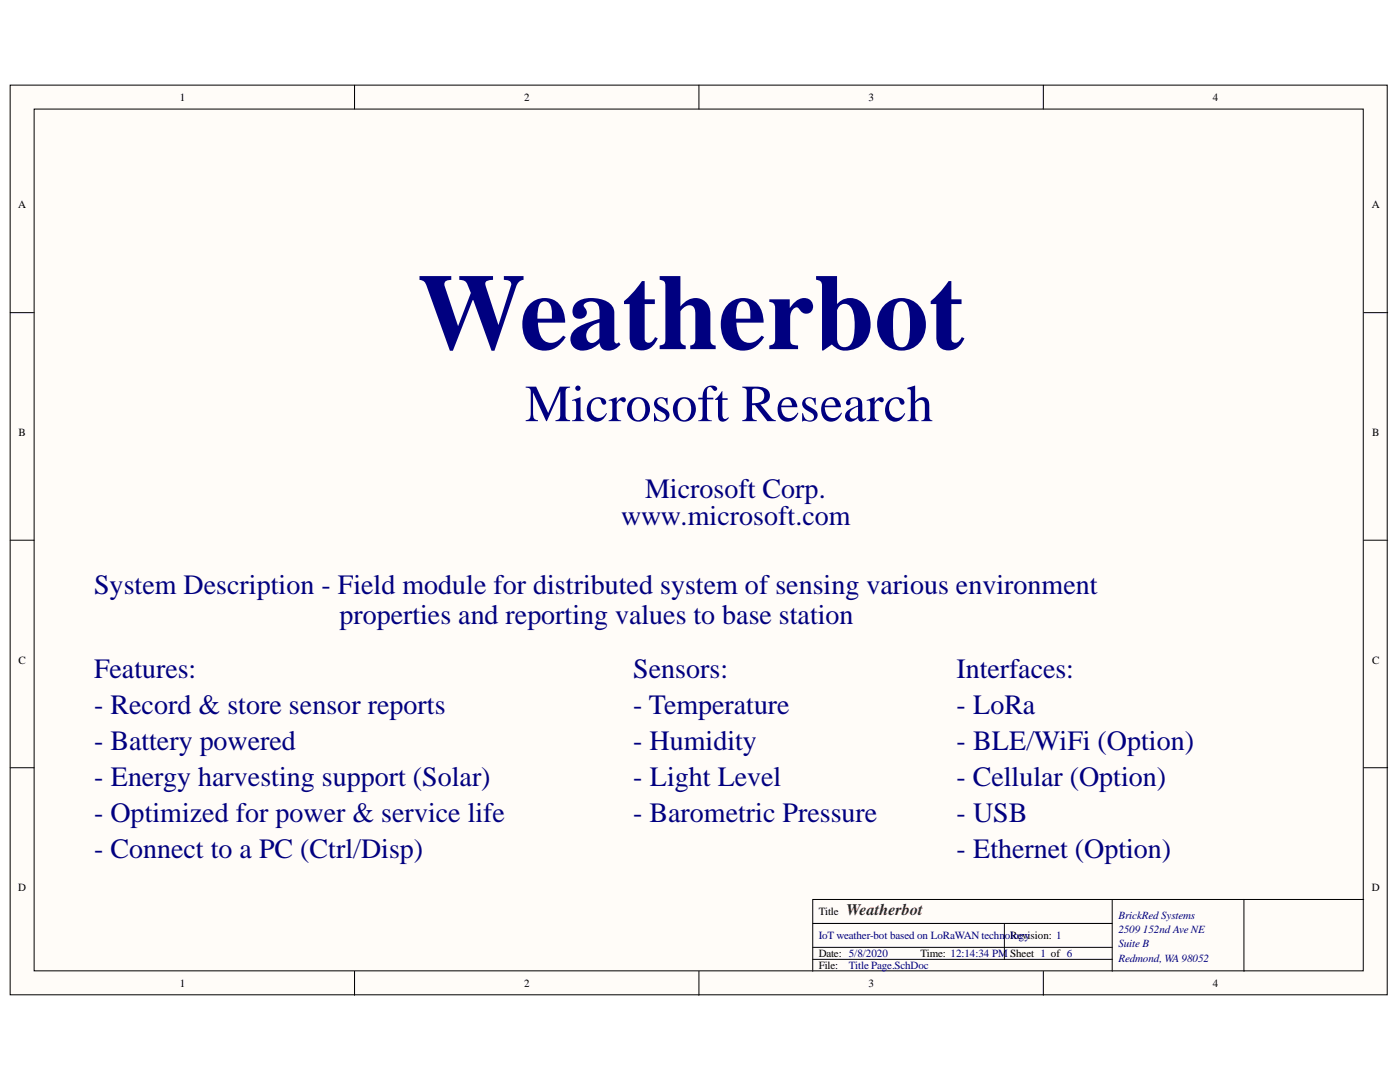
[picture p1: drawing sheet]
<svg xmlns="http://www.w3.org/2000/svg" width="279mm" height="216mm" viewBox="0 0 279 216" stroke-linecap="round" stroke-linejoin="round" font-family="sans-serif">
<defs><g id="words">
<text font-size="21.6" fill="#000080" x="83.3" y="69.7">Weatherbot</text>
<text font-size="10.4" fill="#000080" x="104.8" y="84">Microsoft Research</text>
<g font-size="5.6" fill="#000080">
<text x="128.7" y="99.4">Microsoft Corp.</text>
<text x="124" y="104.8">www.microsoft.com</text>
<text x="18.8" y="118.5">System Description - Field module for distributed system of sensing various environment</text>
<text x="67.7" y="124.5">properties and reporting values to base station</text>
<text x="18.8" y="135.3">Features:</text>
<text x="126.4" y="135.3">Sensors:</text>
<text x="190.9" y="135.3">Interfaces:</text>
<text x="18.8" y="142.5">- Record &amp; store sensor reports</text>
<text x="126.4" y="142.5">- Temperature</text>
<text x="190.9" y="142.5">- LoRa</text>
<text x="18.8" y="149.6">- Battery powered</text>
<text x="126.4" y="149.6">- Humidity</text>
<text x="190.9" y="149.6">- BLE/WiFi (Option)</text>
<text x="18.8" y="156.7">- Energy harvesting support (Solar)</text>
<text x="126.4" y="156.7">- Light Level</text>
<text x="190.9" y="156.7">- Cellular (Option)</text>
<text x="18.8" y="163.9">- Optimized for power &amp; service life</text>
<text x="126.4" y="163.9">- Barometric Pressure</text>
<text x="190.9" y="163.9">- USB</text>
<text x="18.8" y="171.1">- Connect to a PC (Ctrl/Disp)</text>
<text x="190.9" y="171.1">- Ethernet (Option)</text>
</g>
<text font-size="3.2" fill="#800000" x="168.9" y="182.6">Weatherbot</text>
<g font-size="2.2">
<text x="35.9" y="20.1">1</text>
<text x="104.6" y="20.1">2</text>
<text x="173.3" y="20.1">3</text>
<text x="242.1" y="20.1">4</text>
<text x="3.6" y="41.6">A</text>
<text x="273.8" y="41.6">A</text>
<text x="3.7" y="87">B</text>
<text x="273.9" y="87">B</text>
<text x="3.7" y="132.4">C</text>
<text x="273.9" y="132.4">C</text>
<text x="3.6" y="177.8">D</text>
<text x="273.8" y="177.8">D</text>
<text x="163.4" y="182.6">Title</text>
<text x="163.4" y="191">Date: 5/8/2020</text>
<text x="183.7" y="191">Time: 12:14:34 PM Sheet 1 of 6</text>
<text x="201.6" y="187.4">Revision: 1</text>
<text x="35.9" y="196.9">1</text>
<text x="104.6" y="196.9">2</text>
<text x="163.4" y="193.4">File:</text>
<text x="173.3" y="196.9">3</text>
<text x="242.1" y="196.9">4</text>
</g>
<g font-size="2.2" fill="#000080">
<text x="223.2" y="183.3">BrickRed Systems</text>
<text x="163.4" y="187.4">IoT weather-bot based on LoRaWAN technology</text>
<text x="223.2" y="186.2">2509 152nd Ave NE</text>
<text x="223.2" y="189">Suite B</text>
<text x="223.2" y="191.9">Redmond, WA98052</text>
<text x="169.4" y="193.4">Title Page.SchDoc</text>
</g>
</g></defs>
<g fill="#fffcf8" stroke="#000" stroke-width=".2">
<path d="M2 17h274.8v181.5h-274.8z"/>
<path d="M6.8 21.8h265.3v171.9h-265.3z"/>
</g>
<g fill="none" stroke="#000" stroke-width=".2">
<path d="M70.8 17v4.8M139.5 17v4.8M208.2 17v4.8M2 62.4h4.8M272.2 62.4h4.7M2 107.8h4.8M272.2 107.8h4.7M2 153.2h4.8M272.2 153.2h4.7M222 179.5v14.3M248.3 179.5h-86.1v14.3M272.2 179.5h-23.9v14.3"/>
<path d="M70.8 193.8v4.8M139.5 193.8v4.8M162.2 184.3h59.8M162.2 191.4h59.8M162.2 189h59.8M200.4 184.3v7.1M208.2 193.8v4.8"/>
</g>
<use href="#words"/>
</svg>
